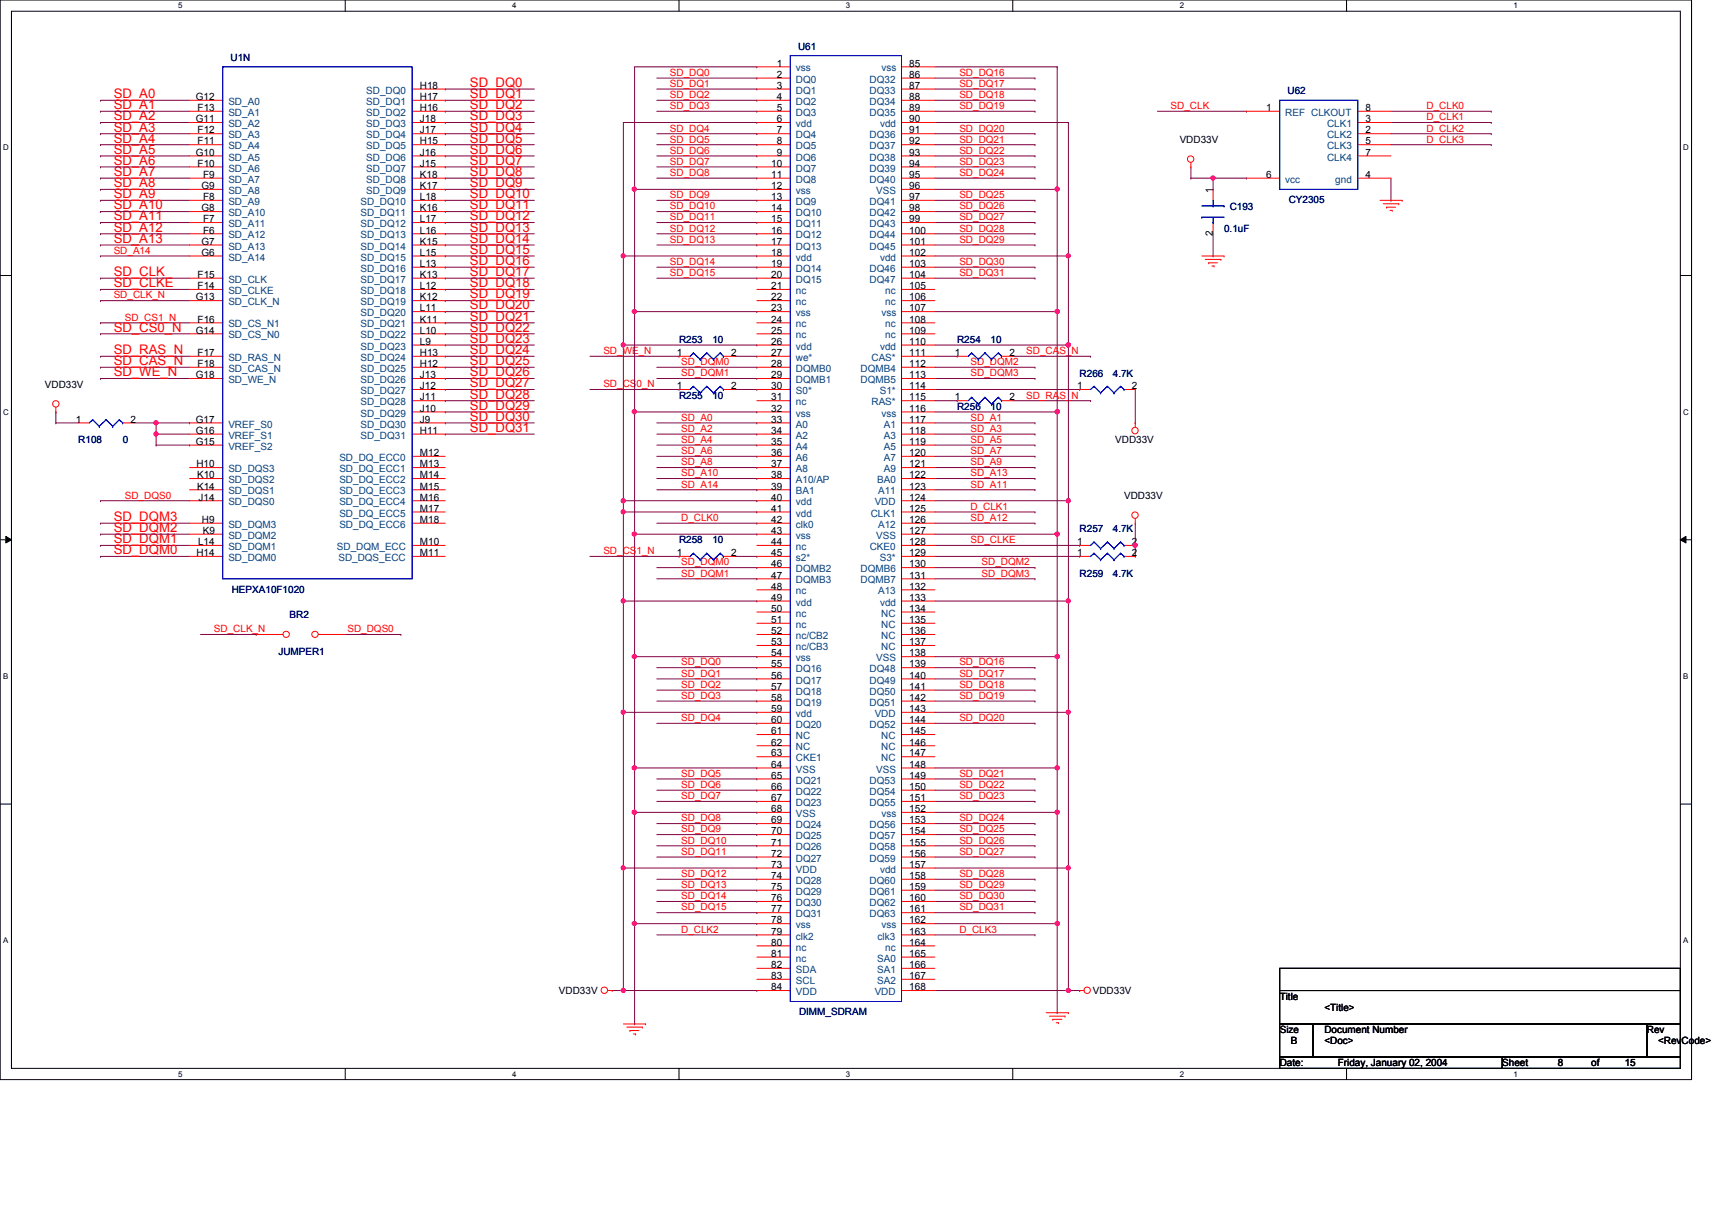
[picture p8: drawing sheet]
<svg xmlns="http://www.w3.org/2000/svg" width="297mm" height="210mm" viewBox="0 0 297 210" stroke-linecap="round" stroke-linejoin="round" font-family="sans-serif">
<defs><g id="words">
<g font-size="2.3" fill="#f00">
<text x="19.7" y="17">SD_A0</text>
<text x="81.5" y="17">SD_DQ1</text>
<text x="81.5" y="15.1">SD_DQ0</text>
<text x="19.7" y="20.9">SD_A2</text>
<text x="19.7" y="22.8">SD_A3</text>
<text x="19.7" y="18.9">SD_A1</text>
<text x="81.5" y="20.9">SD_DQ3</text>
<text x="81.5" y="22.8">SD_DQ4</text>
<text x="81.5" y="18.9">SD_DQ2</text>
<text x="19.7" y="24.7">SD_A4</text>
<text x="19.7" y="26.7">SD_A5</text>
<text x="19.7" y="28.6">SD_A6</text>
<text x="81.5" y="26.7">SD_DQ6</text>
<text x="81.5" y="28.6">SD_DQ7</text>
<text x="81.5" y="24.7">SD_DQ5</text>
<text x="19.7" y="30.5">SD_A7</text>
<text x="19.7" y="32.5">SD_A8</text>
<text x="19.7" y="34.4">SD_A9</text>
<text x="81.5" y="34.4">SD_DQ10</text>
<text x="81.5" y="32.5">SD_DQ9</text>
<text x="81.5" y="30.5">SD_DQ8</text>
<text x="19.7" y="38.2">SD_A11</text>
<text x="19.7" y="40.2">SD_A12</text>
<text x="19.7" y="36.3">SD_A10</text>
<text x="81.5" y="36.3">SD_DQ11</text>
<text x="81.5" y="40.2">SD_DQ13</text>
<text x="81.5" y="38.2">SD_DQ12</text>
<text x="19.7" y="42.1">SD_A13</text>
<text x="19.7" y="47.9">SD_CLK</text>
<text x="81.5" y="46">SD_DQ16</text>
<text x="81.5" y="44">SD_DQ15</text>
<text x="81.5" y="42.1">SD_DQ14</text>
<text x="81.5" y="47.9">SD_DQ17</text>
<text x="19.7" y="49.8">SD_CLKE</text>
<text x="81.5" y="49.8">SD_DQ18</text>
<text x="81.5" y="51.8">SD_DQ19</text>
<text x="81.5" y="53.7">SD_DQ20</text>
<text x="19.7" y="57.5">SD_CS0_N</text>
<text x="81.5" y="57.5">SD_DQ22</text>
<text x="81.5" y="55.6">SD_DQ21</text>
<text x="81.5" y="59.5">SD_DQ23</text>
<text x="19.7" y="61.4">SD_RAS_N</text>
<text x="19.7" y="63.3">SD_CAS_N</text>
<text x="19.7" y="65.3">SD_WE_N</text>
<text x="81.5" y="65.3">SD_DQ26</text>
<text x="81.5" y="63.3">SD_DQ25</text>
<text x="81.5" y="61.4">SD_DQ24</text>
<text x="81.5" y="71.1">SD_DQ29</text>
<text x="81.5" y="67.2">SD_DQ27</text>
<text x="81.5" y="69.1">SD_DQ28</text>
<text x="81.5" y="73">SD_DQ30</text>
<text x="81.5" y="74.9">SD_DQ31</text>
<text x="19.7" y="90.4">SD_DQM3</text>
<text x="19.7" y="94.2">SD_DQM1</text>
<text x="19.7" y="92.3">SD_DQM2</text>
<text x="19.7" y="96.1">SD_DQM0</text>
</g>
<g font-size="1.7" fill="#000080">
<text x="40" y="10.5">U1N</text>
<text x="138.5" y="8.6">U61</text>
<text x="223.4" y="16.3">U62</text>
<text x="223.6" y="35.2">CY2305</text>
<text x="212.4" y="40.2">0.1uF</text>
<text x="213.4" y="36.4">C193</text>
<text x="117.8" y="59.5">R253</text>
<text x="123.6" y="59.5">10</text>
<text x="166.1" y="59.5">R254</text>
<text x="171.9" y="59.5">10</text>
<text x="187.3" y="65.3">R266</text>
<text x="193.1" y="65.3">4.7K</text>
<text x="117.8" y="69.2">R255</text>
<text x="123.6" y="69.2">10</text>
<text x="166.1" y="71.1">R256</text>
<text x="171.9" y="71.1">10</text>
<text x="13.6" y="76.9">R108</text>
<text x="21.3" y="76.9">0</text>
<text x="117.8" y="94.3">R258</text>
<text x="123.6" y="94.3">10</text>
<text x="187.3" y="92.4">R257</text>
<text x="193.1" y="92.4">4.7K</text>
<text x="187.3" y="100.1">R259</text>
<text x="193.1" y="100.1">4.7K</text>
<text x="40.2" y="102.8">HEPXA10F1020</text>
<text x="50.2" y="107.2">BR2</text>
<text x="48.3" y="113.6">JUMPER1</text>
<text x="138.6" y="176.1">DIMM_SDRAM</text>
</g>
<g font-size="1.7">
<text x="134.8" y="11.6">1</text>
<text x="157.8" y="11.6">85</text>
<text x="34" y="17.4">G12</text>
<text x="72.9" y="15.4">H18</text>
<text x="72.9" y="17.4">H17</text>
<text x="134.8" y="13.5">2</text>
<text x="134.8" y="15.4">3</text>
<text x="134.8" y="17.4">4</text>
<text x="157.8" y="13.5">86</text>
<text x="157.8" y="15.4">87</text>
<text x="157.8" y="17.4">88</text>
<text x="34" y="21.2">G11</text>
<text x="34.3" y="19.3">F13</text>
<text x="34.3" y="23.2">F12</text>
<text x="72.9" y="19.3">H16</text>
<text x="72.9" y="21.2">J18</text>
<text x="72.9" y="23.2">J17</text>
<text x="134.8" y="19.3">5</text>
<text x="134.8" y="21.2">6</text>
<text x="134.8" y="23.2">7</text>
<text x="157.8" y="19.3">89</text>
<text x="157.8" y="21.2">90</text>
<text x="157.8" y="23.2">91</text>
<text x="219.7" y="19.3">1</text>
<text x="236.9" y="19.3">8</text>
<text x="236.9" y="21.2">3</text>
<text x="236.9" y="23.2">2</text>
<text x="34" y="27">G10</text>
<text x="34.3" y="25.1">F11</text>
<text x="34.3" y="28.9">F10</text>
<text x="72.9" y="25.1">H15</text>
<text x="72.9" y="27">J16</text>
<text x="72.9" y="28.9">J15</text>
<text x="133.8" y="28.9">10</text>
<text x="134.8" y="25.1">8</text>
<text x="134.8" y="27">9</text>
<text x="157.8" y="25.1">92</text>
<text x="157.8" y="27">93</text>
<text x="157.8" y="28.9">94</text>
<text x="204.7" y="24.8">VDD33V</text>
<text x="236.9" y="25.1">5</text>
<text x="236.9" y="27">7</text>
<text x="35" y="32.8">G9</text>
<text x="35.3" y="30.9">F9</text>
<text x="35.3" y="34.7">F8</text>
<text x="72.9" y="30.9">K18</text>
<text x="72.9" y="32.8">K17</text>
<text x="72.9" y="34.7">L18</text>
<text x="133.8" y="30.9">11</text>
<text x="133.8" y="32.8">12</text>
<text x="133.8" y="34.7">13</text>
<text x="157.8" y="30.9">95</text>
<text x="157.8" y="32.8">96</text>
<text x="157.8" y="34.7">97</text>
<text x="210.4" y="33.4" transform="rotate(-90 210.4 33.4)">1</text>
<text x="219.7" y="30.9">6</text>
<text x="236.9" y="30.9">4</text>
<text x="35" y="36.7">G8</text>
<text x="35.3" y="38.6">F7</text>
<text x="35.3" y="40.5">F6</text>
<text x="72.9" y="36.7">K16</text>
<text x="72.9" y="38.6">L17</text>
<text x="72.9" y="40.5">L16</text>
<text x="133.8" y="36.7">14</text>
<text x="133.8" y="38.6">15</text>
<text x="133.8" y="40.5">16</text>
<text x="157.8" y="36.7">98</text>
<text x="157.8" y="38.6">99</text>
<text x="157.8" y="40.5">100</text>
<text x="210.4" y="40.9" transform="rotate(-90 210.4 40.9)">2</text>
<text x="35" y="42.5">G7</text>
<text x="35" y="44.4">G6</text>
<text x="72.9" y="42.5">K15</text>
<text x="72.9" y="44.4">L15</text>
<text x="72.9" y="46.3">L13</text>
<text x="133.8" y="42.5">17</text>
<text x="133.8" y="44.4">18</text>
<text x="133.8" y="46.3">19</text>
<text x="157.8" y="42.5">101</text>
<text x="157.8" y="44.4">102</text>
<text x="157.8" y="46.3">103</text>
<text x="34" y="52.1">G13</text>
<text x="34.3" y="48.2">F15</text>
<text x="34.3" y="50.2">F14</text>
<text x="72.9" y="48.2">K13</text>
<text x="72.9" y="50.2">L12</text>
<text x="72.9" y="52.1">K12</text>
<text x="133.8" y="48.2">20</text>
<text x="133.8" y="50.2">21</text>
<text x="133.8" y="52.1">22</text>
<text x="157.8" y="48.2">104</text>
<text x="157.8" y="50.2">105</text>
<text x="157.8" y="52.1">106</text>
<text x="34" y="57.9">G14</text>
<text x="34.3" y="56">F16</text>
<text x="72.9" y="54">L11</text>
<text x="72.9" y="56">K11</text>
<text x="72.9" y="57.9">L10</text>
<text x="72.9" y="59.8">L9</text>
<text x="133.8" y="54">23</text>
<text x="133.8" y="56">24</text>
<text x="133.8" y="57.9">25</text>
<text x="133.8" y="59.8">26</text>
<text x="157.8" y="54">107</text>
<text x="157.8" y="56">108</text>
<text x="157.8" y="57.9">109</text>
<text x="157.8" y="59.8">110</text>
<text x="34" y="65.6">G18</text>
<text x="34.3" y="61.8">F17</text>
<text x="34.3" y="63.7">F18</text>
<text x="72.9" y="61.8">H13</text>
<text x="72.9" y="63.7">H12</text>
<text x="72.9" y="65.6">J13</text>
<text x="117.4" y="61.8">1</text>
<text x="126.9" y="61.8">2</text>
<text x="133.8" y="61.8">27</text>
<text x="133.8" y="63.7">28</text>
<text x="133.8" y="65.6">29</text>
<text x="157.8" y="61.8">111</text>
<text x="157.8" y="63.7">112</text>
<text x="157.8" y="65.6">113</text>
<text x="165.7" y="61.8">1</text>
<text x="175.1" y="61.8">2</text>
<text x="7.8" y="67.3">VDD33V</text>
<text x="72.9" y="67.5">J12</text>
<text x="72.9" y="69.5">J11</text>
<text x="72.9" y="71.4">J10</text>
<text x="117.4" y="67.5">1</text>
<text x="126.9" y="67.5">2</text>
<text x="133.8" y="67.5">30</text>
<text x="133.8" y="69.5">31</text>
<text x="133.8" y="71.4">32</text>
<text x="157.8" y="67.5">114</text>
<text x="157.8" y="69.5">115</text>
<text x="157.8" y="71.4">116</text>
<text x="165.7" y="69.5">1</text>
<text x="175.1" y="69.5">2</text>
<text x="186.9" y="67.5">1</text>
<text x="196.4" y="67.5">2</text>
<text x="13.2" y="73.3">1</text>
<text x="22.6" y="73.3">2</text>
<text x="34" y="73.3">G17</text>
<text x="34" y="75.3">G16</text>
<text x="34" y="77.2">G15</text>
<text x="72.9" y="73.3">J9</text>
<text x="72.9" y="75.3">H11</text>
<text x="133.8" y="73.3">33</text>
<text x="133.8" y="75.3">34</text>
<text x="133.8" y="77.2">35</text>
<text x="157.8" y="73.3">117</text>
<text x="157.8" y="75.3">118</text>
<text x="157.8" y="77.2">119</text>
<text x="193.5" y="76.9">VDD33V</text>
<text x="34.1" y="81.1">H10</text>
<text x="34.2" y="83">K10</text>
<text x="72.9" y="79.1">M12</text>
<text x="72.9" y="81.1">M13</text>
<text x="72.9" y="83">M14</text>
<text x="133.8" y="79.1">36</text>
<text x="133.8" y="81.1">37</text>
<text x="133.8" y="83">38</text>
<text x="157.8" y="79.1">120</text>
<text x="157.8" y="81.1">121</text>
<text x="157.8" y="83">122</text>
<text x="34.2" y="84.9">K14</text>
<text x="34.5" y="86.8">J14</text>
<text x="72.9" y="84.9">M15</text>
<text x="72.9" y="86.8">M16</text>
<text x="72.9" y="88.8">M17</text>
<text x="133.8" y="84.9">39</text>
<text x="133.8" y="86.8">40</text>
<text x="133.8" y="88.8">41</text>
<text x="157.8" y="84.9">123</text>
<text x="157.8" y="86.8">124</text>
<text x="157.8" y="88.8">125</text>
<text x="195" y="86.6">VDD33V</text>
<text x="34.4" y="94.6">L14</text>
<text x="35" y="90.7">H9</text>
<text x="35.2" y="92.6">K9</text>
<text x="72.9" y="90.7">M18</text>
<text x="72.9" y="94.6">M10</text>
<text x="133.8" y="90.7">42</text>
<text x="133.8" y="92.6">43</text>
<text x="133.8" y="94.6">44</text>
<text x="157.8" y="90.7">126</text>
<text x="157.8" y="92.6">127</text>
<text x="157.8" y="94.6">128</text>
<text x="186.9" y="94.6">1</text>
<text x="196.4" y="94.6">2</text>
<text x="34.1" y="96.5">H14</text>
<text x="72.9" y="96.5">M11</text>
<text x="117.4" y="96.5">1</text>
<text x="126.9" y="96.5">2</text>
<text x="133.8" y="96.5">45</text>
<text x="133.8" y="98.4">46</text>
<text x="133.8" y="100.4">47</text>
<text x="157.8" y="96.5">129</text>
<text x="157.8" y="98.4">130</text>
<text x="157.8" y="100.4">131</text>
<text x="186.9" y="96.5">1</text>
<text x="196.4" y="96.5">2</text>
<text x="133.8" y="102.3">48</text>
<text x="133.8" y="104.2">49</text>
<text x="133.8" y="106.1">50</text>
<text x="157.8" y="102.3">132</text>
<text x="157.8" y="104.2">133</text>
<text x="157.8" y="106.1">134</text>
<text x="133.8" y="108.1">51</text>
<text x="133.8" y="110">52</text>
<text x="133.8" y="111.9">53</text>
<text x="133.8" y="113.9">54</text>
<text x="157.8" y="108.1">135</text>
<text x="157.8" y="110">136</text>
<text x="157.8" y="111.9">137</text>
<text x="157.8" y="113.9">138</text>
<text x="133.8" y="115.8">55</text>
<text x="133.8" y="117.7">56</text>
<text x="133.8" y="119.7">57</text>
<text x="157.8" y="115.8">139</text>
<text x="157.8" y="117.7">140</text>
<text x="157.8" y="119.7">141</text>
<text x="133.8" y="121.6">58</text>
<text x="133.8" y="123.5">59</text>
<text x="133.8" y="125.4">60</text>
<text x="157.8" y="121.6">142</text>
<text x="157.8" y="123.5">143</text>
<text x="157.8" y="125.4">144</text>
<text x="133.8" y="127.4">61</text>
<text x="133.8" y="129.3">62</text>
<text x="133.8" y="131.2">63</text>
<text x="157.8" y="127.4">145</text>
<text x="157.8" y="129.3">146</text>
<text x="157.8" y="131.2">147</text>
<text x="133.8" y="133.2">64</text>
<text x="133.8" y="135.1">65</text>
<text x="133.8" y="137">66</text>
<text x="157.8" y="133.2">148</text>
<text x="157.8" y="135.1">149</text>
<text x="157.8" y="137">150</text>
<text x="133.8" y="139">67</text>
<text x="133.8" y="140.9">68</text>
<text x="133.8" y="142.8">69</text>
<text x="157.8" y="139">151</text>
<text x="157.8" y="140.9">152</text>
<text x="157.8" y="142.8">153</text>
<text x="133.8" y="144.7">70</text>
<text x="133.8" y="146.7">71</text>
<text x="133.8" y="148.6">72</text>
<text x="157.8" y="144.7">154</text>
<text x="157.8" y="146.7">155</text>
<text x="157.8" y="148.6">156</text>
<text x="133.8" y="150.5">73</text>
<text x="133.8" y="152.5">74</text>
<text x="133.8" y="154.4">75</text>
<text x="157.8" y="150.5">157</text>
<text x="157.8" y="152.5">158</text>
<text x="157.8" y="154.4">159</text>
<text x="133.8" y="156.3">76</text>
<text x="133.8" y="158.3">77</text>
<text x="133.8" y="160.2">78</text>
<text x="157.8" y="156.3">160</text>
<text x="157.8" y="158.3">161</text>
<text x="157.8" y="160.2">162</text>
<text x="133.8" y="162.1">79</text>
<text x="133.8" y="164">80</text>
<text x="133.8" y="166">81</text>
<text x="133.8" y="167.9">82</text>
<text x="157.8" y="162.1">163</text>
<text x="157.8" y="164">164</text>
<text x="157.8" y="166">165</text>
<text x="157.8" y="167.9">166</text>
<text x="97" y="172.5">VDD33V</text>
<text x="133.8" y="169.8">83</text>
<text x="133.8" y="171.8">84</text>
<text x="157.8" y="169.8">167</text>
<text x="157.8" y="171.8">168</text>
<text x="189.6" y="172.5">VDD33V</text>
<text x="222" y="173.4">Title</text>
<text x="222" y="179.2">Size</text>
<text x="229.8" y="179.2">Document Number</text>
<text x="229.8" y="175.3">&lt;Title&gt;</text>
<text x="285.7" y="179.2">Rev</text>
<text x="222" y="185">Date:</text>
<text x="224" y="181.1">B</text>
<text x="229.8" y="181.1">&lt;Doc&gt;</text>
<text x="232.1" y="185">Friday, January 02, 2004</text>
<text x="260.6" y="185">Sheet</text>
<text x="270.3" y="185">8</text>
<text x="276.1" y="185">of</text>
<text x="281.9" y="185">15</text>
<text x="287.7" y="181.1">&lt;RevCode&gt;</text>
</g>
<g font-size="1.7" fill="#004080">
<text x="63.5" y="16.3">SD_DQ0</text>
<text x="138.1" y="12.4">vss</text>
<text x="138.1" y="14.4">DQ0</text>
<text x="138.1" y="16.3">DQ1</text>
<text x="150.9" y="14.4">DQ32</text>
<text x="150.9" y="16.3">DQ33</text>
<text x="152.9" y="12.4">vss</text>
<text x="39.6" y="18.2">SD_A0</text>
<text x="39.6" y="20.1">SD_A1</text>
<text x="39.6" y="22.1">SD_A2</text>
<text x="63.5" y="18.2">SD_DQ1</text>
<text x="63.5" y="20.1">SD_DQ2</text>
<text x="63.5" y="22.1">SD_DQ3</text>
<text x="138.1" y="18.2">DQ2</text>
<text x="138.1" y="20.1">DQ3</text>
<text x="138.1" y="22.1">vdd</text>
<text x="150.9" y="18.2">DQ34</text>
<text x="150.9" y="20.1">DQ35</text>
<text x="152.7" y="22.1">vdd</text>
<text x="223" y="20.1">REF CLKOUT</text>
<text x="230.2" y="22.1">CLK1</text>
<text x="39.6" y="24">SD_A3</text>
<text x="39.6" y="25.9">SD_A4</text>
<text x="39.6" y="27.9">SD_A5</text>
<text x="39.6" y="29.8">SD_A6</text>
<text x="63.5" y="24">SD_DQ4</text>
<text x="63.5" y="25.9">SD_DQ5</text>
<text x="63.5" y="27.9">SD_DQ6</text>
<text x="63.5" y="29.8">SD_DQ7</text>
<text x="138.1" y="24">DQ4</text>
<text x="138.1" y="25.9">DQ5</text>
<text x="138.1" y="27.9">DQ6</text>
<text x="138.1" y="29.8">DQ7</text>
<text x="150.9" y="24">DQ36</text>
<text x="150.9" y="25.9">DQ37</text>
<text x="150.9" y="27.9">DQ38</text>
<text x="150.9" y="29.8">DQ39</text>
<text x="230.2" y="24">CLK2</text>
<text x="230.2" y="25.9">CLK3</text>
<text x="230.2" y="27.9">CLK4</text>
<text x="39.6" y="31.7">SD_A7</text>
<text x="39.6" y="33.7">SD_A8</text>
<text x="39.6" y="35.6">SD_A9</text>
<text x="62.6" y="35.6">SD_DQ10</text>
<text x="63.5" y="31.7">SD_DQ8</text>
<text x="63.5" y="33.7">SD_DQ9</text>
<text x="138.1" y="31.7">DQ8</text>
<text x="138.1" y="33.7">vss</text>
<text x="138.1" y="35.6">DQ9</text>
<text x="150.9" y="31.7">DQ40</text>
<text x="150.9" y="35.6">DQ41</text>
<text x="152" y="33.7">VSS</text>
<text x="223" y="31.7">vcc</text>
<text x="231.7" y="31.7">gnd</text>
<text x="39.6" y="37.5">SD_A10</text>
<text x="39.6" y="39.4">SD_A11</text>
<text x="39.6" y="41.4">SD_A12</text>
<text x="62.6" y="37.5">SD_DQ11</text>
<text x="62.6" y="39.4">SD_DQ12</text>
<text x="62.6" y="41.4">SD_DQ13</text>
<text x="138.1" y="37.5">DQ10</text>
<text x="138.1" y="39.4">DQ11</text>
<text x="138.1" y="41.4">DQ12</text>
<text x="150.9" y="37.5">DQ42</text>
<text x="150.9" y="39.4">DQ43</text>
<text x="150.9" y="41.4">DQ44</text>
<text x="39.6" y="43.3">SD_A13</text>
<text x="39.6" y="45.2">SD_A14</text>
<text x="62.6" y="43.3">SD_DQ14</text>
<text x="62.6" y="45.2">SD_DQ15</text>
<text x="62.6" y="47.2">SD_DQ16</text>
<text x="138.1" y="43.3">DQ13</text>
<text x="138.1" y="45.2">vdd</text>
<text x="138.1" y="47.2">DQ14</text>
<text x="150.9" y="43.3">DQ45</text>
<text x="150.9" y="47.2">DQ46</text>
<text x="152.7" y="45.2">vdd</text>
<text x="39.6" y="49.1">SD_CLK</text>
<text x="39.6" y="51">SD_CLKE</text>
<text x="39.6" y="53">SD_CLK_N</text>
<text x="62.6" y="49.1">SD_DQ17</text>
<text x="62.6" y="51">SD_DQ18</text>
<text x="62.6" y="53">SD_DQ19</text>
<text x="138.1" y="49.1">DQ15</text>
<text x="138.1" y="51">nc</text>
<text x="138.1" y="53">nc</text>
<text x="150.9" y="49.1">DQ47</text>
<text x="153.6" y="51">nc</text>
<text x="153.6" y="53">nc</text>
<text x="39.6" y="56.8">SD_CS_N1</text>
<text x="39.6" y="58.7">SD_CS_N0</text>
<text x="62.6" y="54.9">SD_DQ20</text>
<text x="62.6" y="56.8">SD_DQ21</text>
<text x="62.6" y="58.7">SD_DQ22</text>
<text x="138.1" y="54.9">vss</text>
<text x="138.1" y="56.8">nc</text>
<text x="138.1" y="58.7">nc</text>
<text x="152.9" y="54.9">vss</text>
<text x="153.6" y="56.8">nc</text>
<text x="153.6" y="58.7">nc</text>
<text x="39.6" y="62.6">SD_RAS_N</text>
<text x="39.6" y="64.5">SD_CAS_N</text>
<text x="62.6" y="60.7">SD_DQ23</text>
<text x="62.6" y="62.6">SD_DQ24</text>
<text x="62.6" y="64.5">SD_DQ25</text>
<text x="138.1" y="60.7">vdd</text>
<text x="138.1" y="62.6">we*</text>
<text x="138.1" y="64.5">DQMB0</text>
<text x="149.3" y="64.5">DQMB4</text>
<text x="151.2" y="62.6">CAS*</text>
<text x="152.7" y="60.7">vdd</text>
<text x="39.6" y="66.5">SD_WE_N</text>
<text x="62.6" y="66.5">SD_DQ26</text>
<text x="62.6" y="68.4">SD_DQ27</text>
<text x="62.6" y="70.3">SD_DQ28</text>
<text x="138.1" y="66.5">DQMB1</text>
<text x="138.1" y="68.4">S0*</text>
<text x="138.1" y="70.3">nc</text>
<text x="149.3" y="66.5">DQMB5</text>
<text x="151.2" y="70.3">RAS*</text>
<text x="152.6" y="68.4">S1*</text>
<text x="39.6" y="74.2">VREF_S0</text>
<text x="39.6" y="76.1">VREF_S1</text>
<text x="62.6" y="72.3">SD_DQ29</text>
<text x="62.6" y="74.2">SD_DQ30</text>
<text x="62.6" y="76.1">SD_DQ31</text>
<text x="138.1" y="72.3">vss</text>
<text x="138.1" y="74.2">A0</text>
<text x="138.1" y="76.1">A2</text>
<text x="152.9" y="72.3">vss</text>
<text x="153.3" y="74.2">A1</text>
<text x="153.3" y="76.1">A3</text>
<text x="39.6" y="83.8">SD_DQS2</text>
<text x="39.6" y="81.9">SD_DQS3</text>
<text x="39.6" y="78">VREF_S2</text>
<text x="58.9" y="80">SD_DQ_ECC0</text>
<text x="58.9" y="81.9">SD_DQ_ECC1</text>
<text x="58.9" y="83.8">SD_DQ_ECC2</text>
<text x="138.1" y="78">A4</text>
<text x="138.1" y="80">A6</text>
<text x="138.1" y="81.9">A8</text>
<text x="138.1" y="83.8">A10/AP</text>
<text x="152.2" y="83.8">BA0</text>
<text x="153.3" y="78">A5</text>
<text x="153.3" y="80">A7</text>
<text x="153.3" y="81.9">A9</text>
<text x="39.6" y="87.7">SD_DQS0</text>
<text x="39.6" y="85.8">SD_DQS1</text>
<text x="58.9" y="85.8">SD_DQ_ECC3</text>
<text x="58.9" y="87.7">SD_DQ_ECC4</text>
<text x="58.9" y="89.6">SD_DQ_ECC5</text>
<text x="138.1" y="85.8">BA1</text>
<text x="138.1" y="87.7">vdd</text>
<text x="138.1" y="89.6">vdd</text>
<text x="151.1" y="89.6">CLK1</text>
<text x="151.8" y="87.7">VDD</text>
<text x="152.4" y="85.8">A11</text>
<text x="39.6" y="95.4">SD_DQM1</text>
<text x="39.6" y="93.5">SD_DQM2</text>
<text x="39.6" y="91.6">SD_DQM3</text>
<text x="58.5" y="95.4">SD_DQM_ECC</text>
<text x="58.9" y="91.6">SD_DQ_ECC6</text>
<text x="138.1" y="91.6">clk0</text>
<text x="138.1" y="93.5">vss</text>
<text x="138.1" y="95.4">nc</text>
<text x="150.9" y="95.4">CKE0</text>
<text x="152" y="93.5">VSS</text>
<text x="152.4" y="91.6">A12</text>
<text x="39.6" y="97.3">SD_DQM0</text>
<text x="58.7" y="97.3">SD_DQS_ECC</text>
<text x="138.1" y="97.3">s2*</text>
<text x="138.1" y="99.3">DQMB2</text>
<text x="138.1" y="101.2">DQMB3</text>
<text x="149.3" y="99.3">DQMB6</text>
<text x="149.3" y="101.2">DQMB7</text>
<text x="152.6" y="97.3">S3*</text>
<text x="138.1" y="103.1">nc</text>
<text x="138.1" y="105.1">vdd</text>
<text x="138.1" y="107">nc</text>
<text x="152.4" y="103.1">A13</text>
<text x="152.7" y="105.1">vdd</text>
<text x="152.9" y="107">NC</text>
<text x="138.1" y="108.9">nc</text>
<text x="138.1" y="110.9">nc/CB2</text>
<text x="138.1" y="112.8">nc/CB3</text>
<text x="152.9" y="108.9">NC</text>
<text x="152.9" y="110.9">NC</text>
<text x="152.9" y="112.8">NC</text>
<text x="138.1" y="114.7">vss</text>
<text x="138.1" y="116.6">DQ16</text>
<text x="138.1" y="118.6">DQ17</text>
<text x="150.9" y="116.6">DQ48</text>
<text x="150.9" y="118.6">DQ49</text>
<text x="152" y="114.7">VSS</text>
<text x="138.1" y="120.5">DQ18</text>
<text x="138.1" y="122.4">DQ19</text>
<text x="138.1" y="124.4">vdd</text>
<text x="150.9" y="120.5">DQ50</text>
<text x="150.9" y="122.4">DQ51</text>
<text x="151.8" y="124.4">VDD</text>
<text x="138.1" y="126.3">DQ20</text>
<text x="138.1" y="128.2">NC</text>
<text x="138.1" y="130.2">NC</text>
<text x="150.9" y="126.3">DQ52</text>
<text x="152.9" y="128.2">NC</text>
<text x="152.9" y="130.2">NC</text>
<text x="138.1" y="132.1">CKE1</text>
<text x="138.1" y="134">VSS</text>
<text x="138.1" y="135.9">DQ21</text>
<text x="138.1" y="137.9">DQ22</text>
<text x="150.9" y="135.9">DQ53</text>
<text x="150.9" y="137.9">DQ54</text>
<text x="152" y="134">VSS</text>
<text x="152.9" y="132.1">NC</text>
<text x="138.1" y="139.8">DQ23</text>
<text x="138.1" y="141.7">VSS</text>
<text x="138.1" y="143.7">DQ24</text>
<text x="150.9" y="139.8">DQ55</text>
<text x="150.9" y="143.7">DQ56</text>
<text x="152.9" y="141.7">vss</text>
<text x="138.1" y="145.6">DQ25</text>
<text x="138.1" y="147.5">DQ26</text>
<text x="138.1" y="149.5">DQ27</text>
<text x="150.9" y="145.6">DQ57</text>
<text x="150.9" y="147.5">DQ58</text>
<text x="150.9" y="149.5">DQ59</text>
<text x="138.1" y="151.4">VDD</text>
<text x="138.1" y="153.3">DQ28</text>
<text x="138.1" y="155.2">DQ29</text>
<text x="150.9" y="153.3">DQ60</text>
<text x="150.9" y="155.2">DQ61</text>
<text x="152.7" y="151.4">vdd</text>
<text x="138.1" y="157.2">DQ30</text>
<text x="138.1" y="159.1">DQ31</text>
<text x="138.1" y="161">vss</text>
<text x="150.9" y="157.2">DQ62</text>
<text x="150.9" y="159.1">DQ63</text>
<text x="152.9" y="161">vss</text>
<text x="138.1" y="163">clk2</text>
<text x="138.1" y="164.9">nc</text>
<text x="138.1" y="166.8">nc</text>
<text x="152.2" y="166.8">SA0</text>
<text x="152.3" y="163">clk3</text>
<text x="153.6" y="164.9">nc</text>
<text x="138.1" y="168.8">SDA</text>
<text x="138.1" y="170.7">SCL</text>
<text x="138.1" y="172.6">VDD</text>
<text x="151.8" y="172.6">VDD</text>
<text x="152.2" y="168.8">SA1</text>
<text x="152.2" y="170.7">SA2</text>
</g>
<g font-size="1.7" fill="#f00">
<text x="116.2" y="17">SD_DQ2</text>
<text x="116.2" y="15.1">SD_DQ1</text>
<text x="116.2" y="13.2">SD_DQ0</text>
<text x="166.5" y="17">SD_DQ18</text>
<text x="166.5" y="15.1">SD_DQ17</text>
<text x="166.5" y="13.2">SD_DQ16</text>
<text x="116.2" y="22.8">SD_DQ4</text>
<text x="116.2" y="18.9">SD_DQ3</text>
<text x="166.5" y="18.9">SD_DQ19</text>
<text x="166.5" y="22.8">SD_DQ20</text>
<text x="203.1" y="18.9">SD_CLK</text>
<text x="247.5" y="18.9">D_CLK0</text>
<text x="247.5" y="20.9">D_CLK1</text>
<text x="247.5" y="22.8">D_CLK2</text>
<text x="116.2" y="26.7">SD_DQ6</text>
<text x="116.2" y="28.6">SD_DQ7</text>
<text x="116.2" y="24.7">SD_DQ5</text>
<text x="166.5" y="24.7">SD_DQ21</text>
<text x="166.5" y="28.6">SD_DQ23</text>
<text x="166.5" y="26.7">SD_DQ22</text>
<text x="247.5" y="24.7">D_CLK3</text>
<text x="116.2" y="30.5">SD_DQ8</text>
<text x="116.2" y="34.4">SD_DQ9</text>
<text x="166.5" y="30.5">SD_DQ24</text>
<text x="166.5" y="34.4">SD_DQ25</text>
<text x="116.2" y="36.3">SD_DQ10</text>
<text x="116.2" y="40.2">SD_DQ12</text>
<text x="116.2" y="38.2">SD_DQ11</text>
<text x="166.5" y="38.2">SD_DQ27</text>
<text x="166.5" y="40.2">SD_DQ28</text>
<text x="166.5" y="36.3">SD_DQ26</text>
<text x="19.7" y="44">SD_A14</text>
<text x="116.2" y="46">SD_DQ14</text>
<text x="116.2" y="42.1">SD_DQ13</text>
<text x="116.2" y="47.9">SD_DQ15</text>
<text x="166.5" y="46">SD_DQ30</text>
<text x="166.5" y="47.9">SD_DQ31</text>
<text x="166.5" y="42.1">SD_DQ29</text>
<text x="19.7" y="51.8">SD_CLK_N</text>
<text x="21.7" y="55.6">SD_CS1_N</text>
<text x="104.7" y="61.4">SD_WE_N</text>
<text x="118.2" y="65.3">SD_DQM1</text>
<text x="118.2" y="63.3">SD_DQM0</text>
<text x="168.4" y="63.3">SD_DQM2</text>
<text x="168.4" y="65.3">SD_DQM3</text>
<text x="178" y="61.4">SD_CAS_N</text>
<text x="104.7" y="67.2">SD_CS0_N</text>
<text x="178" y="69.1">SD_RAS_N</text>
<text x="118.2" y="74.9">SD_A2</text>
<text x="118.2" y="73">SD_A0</text>
<text x="118.2" y="76.8">SD_A4</text>
<text x="168.4" y="73">SD_A1</text>
<text x="168.4" y="74.9">SD_A3</text>
<text x="168.4" y="76.8">SD_A5</text>
<text x="118.2" y="82.6">SD_A10</text>
<text x="118.2" y="80.7">SD_A8</text>
<text x="118.2" y="78.8">SD_A6</text>
<text x="168.4" y="78.8">SD_A7</text>
<text x="168.4" y="82.6">SD_A13</text>
<text x="168.4" y="80.7">SD_A9</text>
<text x="21.7" y="86.5">SD_DQS0</text>
<text x="118.2" y="84.6">SD_A14</text>
<text x="168.4" y="88.4">D_CLK1</text>
<text x="168.4" y="84.6">SD_A11</text>
<text x="118.2" y="90.4">D_CLK0</text>
<text x="168.4" y="90.4">SD_A12</text>
<text x="168.4" y="94.2">SD_CLKE</text>
<text x="104.7" y="96.1">SD_CS1_N</text>
<text x="118.2" y="98.1">SD_DQM0</text>
<text x="118.2" y="100">SD_DQM1</text>
<text x="170.3" y="98.1">SD_DQM2</text>
<text x="170.3" y="100">SD_DQM3</text>
<text x="37.1" y="109.7">SD_CLK_N</text>
<text x="60.3" y="109.7">SD_DQS0</text>
<text x="118.2" y="117.4">SD_DQ1</text>
<text x="118.2" y="119.3">SD_DQ2</text>
<text x="118.2" y="115.4">SD_DQ0</text>
<text x="166.5" y="119.3">SD_DQ18</text>
<text x="166.5" y="115.4">SD_DQ16</text>
<text x="166.5" y="117.4">SD_DQ17</text>
<text x="118.2" y="125.1">SD_DQ4</text>
<text x="118.2" y="121.2">SD_DQ3</text>
<text x="166.5" y="125.1">SD_DQ20</text>
<text x="166.5" y="121.2">SD_DQ19</text>
<text x="118.2" y="136.7">SD_DQ6</text>
<text x="118.2" y="134.7">SD_DQ5</text>
<text x="166.5" y="134.7">SD_DQ21</text>
<text x="166.5" y="136.7">SD_DQ22</text>
<text x="118.2" y="142.5">SD_DQ8</text>
<text x="118.2" y="138.6">SD_DQ7</text>
<text x="166.5" y="142.5">SD_DQ24</text>
<text x="166.5" y="138.6">SD_DQ23</text>
<text x="118.2" y="144.4">SD_DQ9</text>
<text x="118.2" y="148.3">SD_DQ11</text>
<text x="118.2" y="146.3">SD_DQ10</text>
<text x="166.5" y="144.4">SD_DQ25</text>
<text x="166.5" y="148.3">SD_DQ27</text>
<text x="166.5" y="146.3">SD_DQ26</text>
<text x="118.2" y="156">SD_DQ14</text>
<text x="118.2" y="152.1">SD_DQ12</text>
<text x="118.2" y="154.1">SD_DQ13</text>
<text x="166.5" y="152.1">SD_DQ28</text>
<text x="166.5" y="156">SD_DQ30</text>
<text x="166.5" y="154.1">SD_DQ29</text>
<text x="118.2" y="161.8">D_CLK2</text>
<text x="118.2" y="157.9">SD_DQ15</text>
<text x="166.5" y="157.9">SD_DQ31</text>
<text x="166.5" y="161.8">D_CLK3</text>
</g>
<g font-size="1.4">
<text x="30.9" y="1.4">5</text>
<text x="88.9" y="1.4">4</text>
<text x="146.8" y="1.4">3</text>
<text x="204.7" y="1.4">2</text>
<text x="262.6" y="1.4">1</text>
<text x=".5" y="26.1">D</text>
<text x="292.1" y="26.1">D</text>
<text x=".5" y="71.9">C</text>
<text x="292.1" y="71.9">C</text>
<text x=".5" y="117.8">B</text>
<text x="292.1" y="117.8">B</text>
<text x=".5" y="163.6">A</text>
<text x="292.1" y="163.6">A</text>
<text x="30.9" y="186.8">5</text>
<text x="88.9" y="186.8">4</text>
<text x="146.8" y="186.8">3</text>
<text x="204.7" y="186.8">2</text>
<text x="262.6" y="186.8">1</text>
</g>
</g></defs>
<path d="M0 0h293.5v187.3h-293.5zM2 1.9h289.5v183.4h-289.5z" fill="none" stroke="#000" stroke-width=".17"/>
<g fill="#fff">
<path d="M30.9 .2h.8v1.5h-.8z"/>
<path d="M30.9 185.5h.8v1.6h-.8z"/>
</g>
<path d="M59.9 0v1.9M59.9 185.3v2" fill="none" stroke="#000" stroke-width=".17"/>
<g fill="#fff">
<path d="M88.9 .2h.7v1.5h-.7z"/>
<path d="M88.9 185.5h.7v1.6h-.7z"/>
</g>
<path d="M117.8 0v1.9M117.8 185.3v2" fill="none" stroke="#000" stroke-width=".17"/>
<g fill="#fff">
<path d="M146.8 .2h.7v1.5h-.7z"/>
<path d="M146.8 185.5h.7v1.6h-.7z"/>
</g>
<path d="M175.7 0v1.9M175.7 185.3v2" fill="none" stroke="#000" stroke-width=".17"/>
<g fill="#fff">
<path d="M204.7 .2h.7v1.5h-.7z"/>
<path d="M204.7 185.5h.7v1.6h-.7z"/>
</g>
<path d="M233.6 0v1.9M233.6 185.3v2" fill="none" stroke="#000" stroke-width=".17"/>
<g fill="#fff">
<path d="M262.6 .2h.8v1.5h-.8z"/>
<path d="M262.6 185.5h.8v1.6h-.8z"/>
<path d="M.5 24.8h1v1.6h-1z"/>
<path d="M292.1 24.8h.9v1.6h-.9z"/>
<path d="M.5 70.7h1v1.5h-1z"/>
<path d="M292.1 70.7h.9v1.5h-.9z"/>
</g>
<path d="M0 47.8h2M291.5 47.8h2" fill="none" stroke="#000" stroke-width=".17"/>
<g fill="#fff">
<path d="M.5 116.5h.9v1.6h-.9z"/>
<path d="M292.1 116.5h.8v1.6h-.8z"/>
</g>
<path d="M0 93.6h2M1 93l1 .6-1 .6zM291.5 93.6l1-.6v1.2zM291.5 93.6h2" fill="none" stroke="#000" stroke-width=".17"/>
<path d="M1 93l1 .6-1 .6zM291.5 93.6l1-.6v1.2z" fill="#000"/>
<g fill="#fff">
<path d="M.5 162.4h.9v1.5h-.9z"/>
<path d="M292.1 162.4h.8v1.5h-.8z"/>
</g>
<path d="M0 139.5h2M291.5 139.5h2" fill="none" stroke="#000" stroke-width=".17"/>
<g fill="none" stroke="#800040" stroke-width=".17">
<path d="M17.4 17.4h.1M17.4 17.4h15.5M200.8 19.3h15.5M216.3 19.3h.1M241.3 19.3h17.4M258.7 19.3h.1M17.4 38.6h.1M17.4 30.9h.1M17.4 25.1h.1M17.4 25.1h15.5M17.4 30.9h15.5M17.4 38.6h15.5"/>
<path d="M77.3 34.8h.1M77.3 32.8h.1M77.3 27.1h.1M77.3 36.7h.1M77.3 34.8h15.4M77.3 32.8h15.4M77.3 27.1h15.4M77.3 36.7h15.4M206.6 30.9h.1M206.6 29v1.9M210.5 30.9h5.8M216.3 30.9h.1"/>
<path d="M241.3 34.8h.1M241.3 25.1h17.4M241.3 21.3h17.4M241.3 30.9v3.9M241.3 23.2h17.4M258.7 25.1h.1M258.7 21.3h.1M258.7 23.2h.1M17.4 44.4h.1M17.4 42.5h.1M17.4 44.4h15.5M17.4 42.5h15.5"/>
<path d="M77.3 50.2h.1M77.3 57.9h.1M77.3 52.2h.1M77.3 56h.1M77.3 46.4h.1M77.3 54.1h.1M77.3 40.6h.1M77.3 50.2h15.4M77.3 57.9h15.4M77.3 52.2h15.4M77.3 56h15.4M77.3 46.4h15.4"/>
<path d="M77.3 54.1h15.4M77.3 40.6h15.4M17.4 61.8h.1M17.4 61.8h15.5M23.2 73.4h3.9M27.1 75.3h.1M27.1 77.2h.1M27.1 73.4h.1M27.1 75.3h5.8M27.1 75.3v1.9M77.3 65.7h.1M77.3 63.7h.1"/>
<path d="M77.3 71.5h.1M77.3 73.4h.1M77.3 67.6h.1M77.3 65.7h15.4M77.3 63.7h15.4M77.3 71.5h15.4M77.3 73.4h15.4M77.3 67.6h15.4M17.4 86.9h.1M17.4 90.8h.1M17.4 86.9h15.5M17.4 90.8h15.5"/>
</g>
<circle cx="27.1" cy="73.3" r=".37" fill="#f0f"/>
<circle cx="27.1" cy="73.3" r=".37" fill="none" stroke="#f0f" stroke-width=".17"/>
<g fill="none" stroke="#800040" stroke-width=".17">
<path d="M17.4 32.8h.1M17.4 21.3h.1M17.4 27.1h.1M17.4 34.8h.1M17.4 32.8h15.5M17.4 21.3h15.5M17.4 27.1h15.5M17.4 34.8h15.5M77.3 21.3h.1M77.3 38.6h.1M77.3 29h.1M77.3 25.1h.1"/>
<path d="M77.3 21.3h15.4M77.3 38.6h15.4M77.3 29h15.4M77.3 25.1h15.4M17.4 56h.1M17.4 40.6h.1M17.4 48.3h.1M17.4 56h15.5M17.4 40.6h15.5M17.4 48.3h15.5M17.4 63.7h.1M17.4 65.7h.1"/>
<path d="M17.4 63.7h15.5M17.4 65.7h15.5M27.1 75.3h.1M27.1 77.2h5.8M27.1 73.4v1.9M32.9 77.2h.1M77.3 61.8h.1M77.3 69.5h.1M77.3 75.3h.1M77.3 61.8h15.4M77.3 69.5h15.4M77.3 75.3h15.4"/>
<path d="M17.4 94.6h.1M17.4 92.7h.1M17.4 94.6h15.5M17.4 92.7h15.5"/>
</g>
<circle cx="27.1" cy="75.3" r=".37" fill="#f0f"/>
<circle cx="27.1" cy="75.3" r=".37" fill="none" stroke="#f0f" stroke-width=".17"/>
<g fill="none" stroke="#800040" stroke-width=".17">
<path d="M17.4 19.3h.1M17.4 19.3h15.5M77.3 17.4h.1M77.3 19.3h.1M77.3 15.5h.1M77.3 17.4h15.4M77.3 19.3h15.4M77.3 15.5h15.4M114 17.4h17.3M131.3 17.4h.1M17.4 29h.1M17.4 36.7h.1"/>
<path d="M17.4 23.2h.1M17.4 29h15.5M17.4 23.2h15.5M17.4 36.7h15.5M77.3 30.9h.1M77.3 23.2h.1M77.3 30.9h15.4M77.3 23.2h15.4M114 23.2h17.3M114 36.7h17.3M114 27.1h17.3M131.3 27.1h.1"/>
<path d="M131.3 23.2h.1M131.3 36.7h.1M17.4 50.2h.1M17.4 52.2h.1M17.4 57.9h.1M17.4 50.2h15.5M17.4 52.2h15.5M17.4 57.9h15.5M77.3 44.4h.1M77.3 42.5h.1M77.3 59.9h.1M77.3 48.3h.1"/>
<path d="M77.3 44.4h15.4M77.3 42.5h15.4M77.3 59.9h15.4M77.3 48.3h15.4M110.1 54.1h21.2M114 42.5h17.3M114 46.4h17.3M131.3 46.4h.1M131.3 42.5h.1M131.3 54.1h.1M162.2 48.3h17.4M162.2 46.4h17.4"/>
<path d="M179.6 46.4h.1M179.6 48.3h.1M183.4 54.1v17.4M9.7 73.4h.1M9.7 73.4h3.9M27.1 73.4h5.8M32.9 73.4h.1M102.4 67.6h15.4M114 75.3h17.3M117.8 67.6h.1M131.3 75.3h.1M162.2 69.5h3.9"/>
<path d="M166.1 69.5h.1M183.4 71.5h.1M17.4 96.5h.1M17.4 96.5h15.5M110.1 92.7h21.2M114 85h17.3M131.3 92.7h.1M131.3 85h.1M162.2 86.9h23.2M185.4 86.9h.1M114 125.5h17.3M131.3 125.5h.1"/>
<path d="M162.2 125.5h17.4M179.6 125.5h.1M162.2 144.8h17.4M162.2 152.5h17.4M179.6 144.8h.1M179.6 152.5h.1"/>
</g>
<circle cx="183.4" cy="71.4" r=".38" fill="#f0f"/>
<circle cx="183.4" cy="71.4" r=".38" fill="none" stroke="#f0f" stroke-width=".17"/>
<path d="M162.2 42.5h17.4M179.6 42.5h.1M162.2 79.2h17.4M179.6 79.2h.1M162.2 98.5h17.4M179.6 98.5h.1M185.4 104.3v19.3M185.4 123.6h.1" fill="none" stroke="#800040" stroke-width=".17"/>
<circle cx="185.3" cy="123.5" r=".37" fill="#f0f"/>
<circle cx="185.3" cy="123.5" r=".37" fill="none" stroke="#f0f" stroke-width=".17"/>
<path d="M183.4 92.7v21.2M183.4 113.9h.1" fill="none" stroke="#800040" stroke-width=".17"/>
<circle cx="183.4" cy="113.9" r=".37" fill="#f0f"/>
<circle cx="183.4" cy="113.9" r=".37" fill="none" stroke="#f0f" stroke-width=".17"/>
<g fill="none" stroke="#800040" stroke-width=".17">
<path d="M114 19.3h17.3M131.3 19.3h.1M127.5 67.6h3.8M131.3 67.6h.1M162.2 63.7h17.4M179.6 63.7h.1M162.2 96.5h25.1M162.2 83h17.4M179.6 83h.1M187.3 96.5h.1M183.4 113.9v19.3M114 121.6h17.3"/>
<path d="M131.3 121.6h.1M183.4 133.2h.1M114 156.4h17.3M131.3 156.4h.1M110.1 160.2h21.2M131.3 160.2h.1"/>
</g>
<circle cx="183.4" cy="133.2" r=".37" fill="#f0f"/>
<circle cx="183.4" cy="133.2" r=".37" fill="none" stroke="#f0f" stroke-width=".17"/>
<path d="M162.2 38.6h17.4M179.6 38.6h.1M185.4 21.3v23.1M185.4 44.4h.1M162.2 92.7h21.2M183.4 92.7h.1" fill="none" stroke="#800040" stroke-width=".17"/>
<circle cx="185.3" cy="44.4" r=".37" fill="#f0f"/>
<circle cx="185.3" cy="44.4" r=".37" fill="none" stroke="#f0f" stroke-width=".17"/>
<path d="M183.4 11.6v21.2M108.2 21.3h23.1M131.3 21.3h.1M183.4 32.8h.1M162.2 40.6h17.4M179.6 40.6h.1" fill="none" stroke="#800040" stroke-width=".17"/>
<circle cx="183.4" cy="32.8" r=".38" fill="#f0f"/>
<circle cx="183.4" cy="32.8" r=".38" fill="none" stroke="#f0f" stroke-width=".17"/>
<g fill="none" stroke="#800040" stroke-width=".17">
<path d="M162.2 17.4h17.4M162.2 15.5h17.4M179.6 17.4h.1M179.6 15.5h.1M108.2 44.4h23.1M114 40.6h17.3M131.3 40.6h.1M131.3 44.4h.1M183.4 71.5v21.2M114 83h17.3M114 81.1h17.3M114 98.5h17.3"/>
<path d="M131.3 83h.1M131.3 81.1h.1M131.3 98.5h.1M162.2 81.1h17.4M179.6 81.1h.1M183.4 92.7h.1M162.2 148.7h17.4M179.6 148.7h.1M106.2 171.8h2M108.2 171.8h.1"/>
</g>
<circle cx="183.4" cy="92.6" r=".37" fill="#f0f"/>
<circle cx="183.4" cy="92.6" r=".37" fill="none" stroke="#f0f" stroke-width=".17"/>
<g fill="none" stroke="#800040" stroke-width=".17">
<path d="M114 15.5h17.3M131.3 15.5h.1M131.3 11.6h.1M131.3 11.6h-21.2v21.2M162.2 19.3h17.4M162.2 13.5h17.4M179.6 19.3h.1M179.6 13.5h.1M110.1 32.8h.1M162.2 73.4h17.4M162.2 65.7h17.4M162.2 67.6h25.1"/>
<path d="M162.2 75.3h17.4M162.2 77.2h17.4M179.6 73.4h.1M179.6 65.7h.1M179.6 75.3h.1M179.6 77.2h.1M187.3 67.6h.1M162.2 90.8h17.4M179.6 90.8h.1M114 117.8h17.3M131.3 117.8h.1M162.2 113.9h21.2"/>
<path d="M162.2 119.7h17.4M179.6 119.7h.1M183.4 113.9h.1M162.2 156.4h17.4M162.2 146.7h17.4M179.6 156.4h.1M179.6 146.7h.1M114 162.2h17.3M131.3 162.2h.1M183.4 175.7h.1M183.4 160.2v15.5"/>
</g>
<circle cx="110.1" cy="32.8" r=".38" fill="#f0f"/>
<circle cx="110.1" cy="32.8" r=".38" fill="none" stroke="#f0f" stroke-width=".17"/>
<path d="M114 13.5h17.3M131.3 13.5h.1M162.2 36.7h17.4M179.6 36.7h.1M110.1 92.7v21.2M110.1 113.9h.1M162.2 115.8h17.4M179.6 115.8h.1M110.1 140.9h21.2M131.3 140.9h.1" fill="none" stroke="#800040" stroke-width=".17"/>
<circle cx="110.1" cy="92.6" r=".37" fill="#f0f"/>
<circle cx="110.1" cy="92.6" r=".37" fill="none" stroke="#f0f" stroke-width=".17"/>
<circle cx="110.1" cy="113.9" r=".37" fill="#f0f"/>
<circle cx="110.1" cy="113.9" r=".37" fill="none" stroke="#f0f" stroke-width=".17"/>
<g fill="none" stroke="#800040" stroke-width=".17">
<path d="M162.2 30.9h17.4M179.6 30.9h.1M114 79.2h17.3M114 65.7h17.3M131.3 79.2h.1M131.3 65.7h.1M114 119.7h17.3M131.3 119.7h.1M162.2 135.1h17.4M179.6 135.1h.1M114 142.9h17.3M131.3 142.9h.1"/>
<path d="M162.2 154.4h17.4M179.6 154.4h.1M183.4 140.9v19.3M110.1 177.6h.1M110.1 160.2v17.4M162.2 160.2h21.2M162.2 171.8h23.2M183.4 160.2h.1M185.4 171.8h.1"/>
</g>
<circle cx="183.4" cy="160.2" r=".37" fill="#f0f"/>
<circle cx="183.4" cy="160.2" r=".37" fill="none" stroke="#f0f" stroke-width=".17"/>
<path d="M108.2 59.9v27M108.2 86.9h.1" fill="none" stroke="#800040" stroke-width=".17"/>
<circle cx="108.1" cy="86.9" r=".37" fill="#f0f"/>
<circle cx="108.1" cy="86.9" r=".37" fill="none" stroke="#f0f" stroke-width=".17"/>
<g fill="none" stroke="#800040" stroke-width=".17">
<path d="M110.1 32.8h21.2M114 38.6h17.3M114 30.9h17.3M131.3 38.6h.1M131.3 32.8h.1M131.3 30.9h.1M162.2 32.8h21.2M162.2 23.2h17.4M162.2 25.1h17.4M179.6 23.2h.1M179.6 25.1h.1M183.4 32.8h.1"/>
<path d="M108.2 59.9h23.1M131.3 59.9h.1M162.2 59.9h23.2M185.4 59.9h.1M102.4 61.8h15.4M110.1 71.5h21.2M114 73.4h17.3M114 63.7h17.3M117.8 61.8h.1M127.5 61.8h3.8M131.3 61.8h.1M131.3 73.4h.1"/>
<path d="M131.3 71.5h.1M131.3 63.7h.1M162.2 71.5h21.2M175.7 61.8h13.5M175.7 69.5h13.5M183.4 71.5h.1M189.2 69.5h.1M189.2 61.8h.1M102.4 96.5h15.4M117.8 96.5h.1M162.2 88.8h17.4M179.6 88.8h.1"/>
<path d="M110.1 133.2v7.7M114 137.1h17.3M131.3 137.1h.1M162.2 137.1h17.4M162.2 121.6h17.4M179.6 137.1h.1M179.6 121.6h.1M110.1 140.9h.1M114 144.8h17.3M131.3 144.8h.1M162.2 158.3h17.4M179.6 158.3h.1"/>
</g>
<circle cx="110.1" cy="140.9" r=".37" fill="#f0f"/>
<circle cx="110.1" cy="140.9" r=".37" fill="none" stroke="#f0f" stroke-width=".17"/>
<path d="M110.1 113.9h21.2M131.3 113.9h.1M183.4 133.2v7.7M114 152.5h17.3M131.3 152.5h.1M183.4 140.9h.1" fill="none" stroke="#800040" stroke-width=".17"/>
<circle cx="183.4" cy="140.9" r=".37" fill="#f0f"/>
<circle cx="183.4" cy="140.9" r=".37" fill="none" stroke="#f0f" stroke-width=".17"/>
<g fill="none" stroke="#800040" stroke-width=".17">
<path d="M114 29h17.3M131.3 29h.1M162.2 34.8h17.4M162.2 29h17.4M179.6 34.8h.1M179.6 29h.1M114 48.3h17.3M131.3 48.3h.1M185.4 59.9v27M197 73.4h.1M197 67.6v5.8M114 90.8h17.3"/>
<path d="M131.3 90.8h.1M185.4 86.9h.1M114 115.8h17.3M131.3 115.8h.1M162.2 100.4h17.4M179.6 100.4h.1M110.1 133.2h21.2M114 135.1h17.3M114 139h17.3M131.3 135.1h.1M131.3 139h.1M131.3 133.2h.1"/>
<path d="M114 148.7h17.3M131.3 148.7h.1"/>
</g>
<circle cx="185.3" cy="59.8" r=".37" fill="#f0f"/>
<circle cx="185.3" cy="59.8" r=".37" fill="none" stroke="#f0f" stroke-width=".17"/>
<circle cx="185.3" cy="86.9" r=".37" fill="#f0f"/>
<circle cx="185.3" cy="86.9" r=".37" fill="none" stroke="#f0f" stroke-width=".17"/>
<path d="M110.1 140.9v19.3M110.1 160.2h.1" fill="none" stroke="#800040" stroke-width=".17"/>
<circle cx="110.1" cy="160.2" r=".37" fill="#f0f"/>
<circle cx="110.1" cy="160.2" r=".37" fill="none" stroke="#f0f" stroke-width=".17"/>
<g fill="none" stroke="#800040" stroke-width=".17">
<path d="M162.2 11.6h21.2M183.4 11.6h.1M114 34.8h17.3M131.3 34.8h.1M162.2 27.1h17.4M179.6 27.1h.1M183.4 32.8v21.3M183.4 54.1h.1M162.2 61.8h3.9M166.1 61.8h.1M127.5 96.5h3.8M131.3 96.5h.1"/>
<path d="M162.2 94.6h25.1M162.2 85h17.4M179.6 85h.1M187.3 94.6h.1M114 100.4h17.3M131.3 100.4h.1M114 146.7h17.3M114 158.3h17.3M131.3 146.7h.1M131.3 158.3h.1M162.2 140.9h21.2M162.2 142.9h17.4"/>
<path d="M179.6 142.9h.1M183.4 140.9h.1"/>
</g>
<circle cx="183.4" cy="54" r=".37" fill="#f0f"/>
<circle cx="183.4" cy="54" r=".37" fill="none" stroke="#f0f" stroke-width=".17"/>
<g fill="none" stroke="#800040" stroke-width=".17">
<path d="M114 25.1h17.3M131.3 25.1h.1M162.2 54.1h21.2M183.4 54.1h.1M114 77.2h17.3M131.3 77.2h.1M162.2 117.8h17.4M179.6 117.8h.1M162.2 133.2h21.2M162.2 139h17.4M179.6 139h.1M183.4 133.2h.1"/>
<path d="M108.2 150.6v21.2M114 154.4h17.3M131.3 154.4h.1M108.2 171.8h.1M162.2 162.2h17.4M179.6 162.2h.1"/>
</g>
<circle cx="108.1" cy="171.8" r=".37" fill="#f0f"/>
<circle cx="108.1" cy="171.8" r=".37" fill="none" stroke="#f0f" stroke-width=".17"/>
<path d="M108.2 21.3v23.1M108.2 44.4h.1M108.2 171.8h23.1M131.3 171.8h.1" fill="none" stroke="#800040" stroke-width=".17"/>
<circle cx="108.1" cy="44.4" r=".37" fill="#f0f"/>
<circle cx="108.1" cy="44.4" r=".37" fill="none" stroke="#f0f" stroke-width=".17"/>
<path d="M162.2 123.6h23.2M185.4 123.6h.1M185.4 123.6v27M185.4 150.6h.1" fill="none" stroke="#800040" stroke-width=".17"/>
<circle cx="185.3" cy="150.6" r=".37" fill="#f0f"/>
<circle cx="185.3" cy="150.6" r=".37" fill="none" stroke="#f0f" stroke-width=".17"/>
<path d="M210.5 44.4h.1M210.5 40.6v3.8M108.2 104.3h23.1M131.3 104.3h.1M108.2 123.6h23.1M131.3 123.6h.1M162.2 150.6h23.2M185.4 150.6h.1M185.4 150.6v21.2M185.4 171.8h.1M185.4 171.8h1.9M187.3 171.8h.1" fill="none" stroke="#800040" stroke-width=".17"/>
<circle cx="185.3" cy="171.8" r=".37" fill="#f0f"/>
<circle cx="185.3" cy="171.8" r=".37" fill="none" stroke="#f0f" stroke-width=".17"/>
<path d="M185.4 59.9h.1M185.4 44.4v15.5" fill="none" stroke="#800040" stroke-width=".17"/>
<circle cx="185.3" cy="59.8" r=".37" fill="#f0f"/>
<circle cx="185.3" cy="59.8" r=".37" fill="none" stroke="#f0f" stroke-width=".17"/>
<g fill="none" stroke="#800040" stroke-width=".17">
<path d="M162.2 21.3h23.2M185.4 21.3h.1M210.5 32.8h.1M210.5 30.9v1.9M162.2 44.4h23.2M185.4 44.4h.1M9.7 71.5h.1M9.7 71.5v1.9M108.2 86.9h23.1M108.2 88.8h23.1M131.3 86.9h.1M131.3 88.8h.1"/>
<path d="M197 94.6h.1M197 90.8v3.8M108.2 150.6h23.1M131.3 150.6h.1"/>
</g>
<circle cx="196.9" cy="94.6" r=".37" fill="#f0f"/>
<circle cx="196.9" cy="94.6" r=".37" fill="none" stroke="#f0f" stroke-width=".17"/>
<path d="M206.6 30.9h3.9M210.5 30.9h.1M162.2 104.3h23.2M185.4 104.3h.1" fill="none" stroke="#800040" stroke-width=".17"/>
<circle cx="210.4" cy="30.9" r=".37" fill="#f0f"/>
<circle cx="210.4" cy="30.9" r=".37" fill="none" stroke="#f0f" stroke-width=".17"/>
<path d="M110.1 54.1v17.4M110.1 71.5h.1" fill="none" stroke="#800040" stroke-width=".17"/>
<circle cx="110.1" cy="71.4" r=".38" fill="#f0f"/>
<circle cx="110.1" cy="71.4" r=".38" fill="none" stroke="#f0f" stroke-width=".17"/>
<path d="M185.4 86.9v17.4M185.4 104.3h.1" fill="none" stroke="#800040" stroke-width=".17"/>
<circle cx="185.3" cy="104.2" r=".37" fill="#f0f"/>
<circle cx="185.3" cy="104.2" r=".37" fill="none" stroke="#f0f" stroke-width=".17"/>
<path d="M108.2 59.9h.1M108.2 44.4v15.5" fill="none" stroke="#800040" stroke-width=".17"/>
<circle cx="108.1" cy="59.8" r=".37" fill="#f0f"/>
<circle cx="108.1" cy="59.8" r=".37" fill="none" stroke="#f0f" stroke-width=".17"/>
<path d="M110.1 32.8v21.3M110.1 54.1h.1M110.1 71.5v21.2M110.1 92.7h.1" fill="none" stroke="#800040" stroke-width=".17"/>
<circle cx="110.1" cy="54" r=".37" fill="#f0f"/>
<circle cx="110.1" cy="54" r=".37" fill="none" stroke="#f0f" stroke-width=".17"/>
<path d="M110.1 113.9v19.3M110.1 133.2h.1" fill="none" stroke="#800040" stroke-width=".17"/>
<circle cx="110.1" cy="133.2" r=".37" fill="#f0f"/>
<circle cx="110.1" cy="133.2" r=".37" fill="none" stroke="#f0f" stroke-width=".17"/>
<path d="M108.2 123.6v27M108.2 150.6h.1" fill="none" stroke="#800040" stroke-width=".17"/>
<circle cx="108.1" cy="150.6" r=".37" fill="#f0f"/>
<circle cx="108.1" cy="150.6" r=".37" fill="none" stroke="#f0f" stroke-width=".17"/>
<path d="M108.2 104.3v19.3M108.2 123.6h.1" fill="none" stroke="#800040" stroke-width=".17"/>
<circle cx="108.1" cy="123.5" r=".37" fill="#f0f"/>
<circle cx="108.1" cy="123.5" r=".37" fill="none" stroke="#f0f" stroke-width=".17"/>
<path d="M108.2 88.8h.1M108.2 86.9v1.9" fill="none" stroke="#800040" stroke-width=".17"/>
<circle cx="108.1" cy="88.8" r=".37" fill="#f0f"/>
<circle cx="108.1" cy="88.8" r=".37" fill="none" stroke="#f0f" stroke-width=".17"/>
<path d="M108.2 88.8v15.5M108.2 104.3h.1" fill="none" stroke="#800040" stroke-width=".17"/>
<circle cx="108.1" cy="104.2" r=".37" fill="#f0f"/>
<circle cx="108.1" cy="104.2" r=".37" fill="none" stroke="#f0f" stroke-width=".17"/>
<path d="M197 96.5h.1M197 94.6v1.9M34.8 110.1h9.6M44.4 110.1h.1M59.9 110.1h9.6M69.5 110.1h.1" fill="none" stroke="#800040" stroke-width=".17"/>
<g fill="none" stroke="#f00" stroke-width=".17">
<path d="M206.6 29h.1M206.6 28.2v.8M239.4 34.8h3.9M240 35.3h2.7M240.6 35.9h.1M240.6 35.9h1.5M241.2 36.5h.3M241.5 36.5h.1M242.7 35.3h.1M243.3 34.8h.1M208.5 44.4h3.9M209.1 45h2.7"/>
<path d="M209.7 45.6h.1M209.7 45.6h1.5M210.3 46.1h.3M210.6 46.1h.1M211.8 45h.1M212.4 44.4h.1M9.7 71.5h.1M9.7 70.7v.8M197 73.4h.1M197 73.4v.7M187.3 96.5h1.9M195 96.5h2"/>
<path d="M197 90.8h.1M197 90v.8M105.4 171.8h.8M106.2 171.8h.1M108.2 177.6h3.8M108.7 178.2h2.8M109.3 178.8h.1M109.3 178.8h1.6M109.9 179.4h.4M110.3 179.4h.1M111.5 178.2h.1M112 177.6h.1"/>
<path d="M181.5 175.7h3.9M182.1 176.3h2.7M182.7 176.8h.1M182.7 176.8h1.5M183.3 177.4h.3M183.6 177.4h.1M184.8 176.3h.1M185.4 175.7h.1M187.3 171.8h.1M187.3 171.8h.8"/>
<circle cx="206.6" cy="27.6" r=".56"/>
<circle cx="9.7" cy="70.1" r=".56"/>
<circle cx="196.9" cy="74.7" r=".56"/>
<circle cx="196.9" cy="89.4" r=".56"/>
<circle cx="104.8" cy="171.8" r=".56"/>
<circle cx="188.6" cy="171.8" r=".56"/>
</g>
<path d="M222 168h69.5v3.8h-69.5zM222 171.8h69.5v5.8h-69.5zM222 177.6h5.8v5.8h-5.8zM227.8 177.6h57.9v5.8h-57.9zM285.7 177.6h5.8v5.8h-5.8zM222 183.4h38.6v1.9h-38.6zM260.6 183.4h30.9v1.9h-30.9z" fill="none" stroke="#000" stroke-width=".17"/>
<path d="M189.8 96h.1M189.8 96l-.6 .5M189.8 96l1.2 1.1M191 97.1h.1M192.1 96h.1M192.1 96l-1.1 1.1M192.1 96l1.2 1.1M193.3 97.1h.1M194.4 96h.1M194.4 96l-1.1 1.1M194.4 96l.6 .5M195 96.5h.1" fill="none" stroke="#00f" stroke-width=".17"/>
<circle cx="54.7" cy="110" r=".55" fill="#fff"/>
<g fill="none" stroke="#f00" stroke-width=".17">
<path d="M55.2 110.1h4.7"/>
<circle cx="54.7" cy="110" r=".55"/>
</g>
<circle cx="49.7" cy="110" r=".55" fill="#fff"/>
<g fill="none" stroke="#f00" stroke-width=".17">
<path d="M32.9 19.3h5.7M32.9 17.4h5.7M71.5 19.3h5.8M71.5 17.4h5.8M71.5 15.5h5.8M131.3 19.3h5.8M131.3 17.4h5.8M131.3 15.5h5.8M131.3 11.6h5.8M131.3 13.5h5.8M156.4 19.3h5.8M156.4 17.4h5.8"/>
<path d="M156.4 15.5h5.8M156.4 11.6h5.8M156.4 13.5h5.8M216.3 19.3h5.7M235.6 19.3h5.7M32.9 21.3h5.7M32.9 23.2h5.7M32.9 25.1h5.7M32.9 27.1h5.7M32.9 30.9h5.7M32.9 29h5.7M32.9 32.8h5.7"/>
<path d="M32.9 34.8h5.7M32.9 36.7h5.7M32.9 38.6h5.7M71.5 21.3h5.8M71.5 23.2h5.8M71.5 25.1h5.8M71.5 27.1h5.8M71.5 30.9h5.8M71.5 29h5.8M71.5 32.8h5.8M71.5 34.8h5.8M71.5 36.7h5.8"/>
<path d="M71.5 38.6h5.8M131.3 21.3h5.8M131.3 23.2h5.8M131.3 25.1h5.8M131.3 27.1h5.8M131.3 30.9h5.8M131.3 29h5.8M131.3 32.8h5.8M131.3 34.8h5.8M131.3 36.7h5.8M131.3 38.6h5.8M156.4 21.3h5.8"/>
<path d="M156.4 23.2h5.8M156.4 25.1h5.8M156.4 27.1h5.8M156.4 30.9h5.8M156.4 29h5.8M156.4 32.8h5.8M156.4 34.8h5.8M156.4 36.7h5.8M156.4 38.6h5.8M210.5 32.8v2M210.5 38.6v2M216.3 30.9h5.7"/>
<path d="M235.6 21.3h5.7M235.6 23.2h5.7M235.6 25.1h5.7M235.6 27.1h5.7M235.6 30.9h5.7M32.9 40.6h5.7M32.9 42.5h5.7M32.9 44.4h5.7M32.9 48.3h5.7M32.9 50.2h5.7M32.9 52.2h5.7M32.9 56h5.7"/>
<path d="M32.9 57.9h5.7M71.5 40.6h5.8M71.5 42.5h5.8M71.5 44.4h5.8M71.5 48.3h5.8M71.5 50.2h5.8M71.5 52.2h5.8M71.5 56h5.8M71.5 57.9h5.8M71.5 46.4h5.8M71.5 54.1h5.8M71.5 59.9h5.8"/>
<path d="M131.3 40.6h5.8M131.3 42.5h5.8M131.3 44.4h5.8M131.3 48.3h5.8M131.3 50.2h5.8M131.3 52.2h5.8M131.3 56h5.8M131.3 57.9h5.8M131.3 46.4h5.8M131.3 54.1h5.8M131.3 59.9h5.8M156.4 40.6h5.8"/>
<path d="M156.4 42.5h5.8M156.4 44.4h5.8M156.4 48.3h5.8M156.4 50.2h5.8M156.4 52.2h5.8M156.4 56h5.8M156.4 57.9h5.8M156.4 46.4h5.8M156.4 54.1h5.8M156.4 59.9h5.8M13.6 73.4h1.9M21.3 73.4h1.9"/>
<path d="M32.9 73.4h5.7M32.9 61.8h5.7M32.9 63.7h5.7M32.9 65.7h5.7M32.9 75.3h5.7M32.9 77.2h5.7M71.5 73.4h5.8M71.5 69.5h5.8M71.5 61.8h5.8M71.5 63.7h5.8M71.5 65.7h5.8M71.5 67.6h5.8"/>
<path d="M71.5 71.5h5.8M71.5 75.3h5.8M71.5 79.2h5.8M117.8 61.8h2M117.8 67.6h2M125.5 61.8h2M125.5 67.6h2M131.3 73.4h5.8M131.3 69.5h5.8M131.3 61.8h5.8M131.3 63.7h5.8M131.3 65.7h5.8"/>
<path d="M131.3 67.6h5.8M131.3 71.5h5.8M131.3 75.3h5.8M131.3 79.2h5.8M131.3 77.2h5.8M156.4 73.4h5.8M156.4 69.5h5.8M156.4 61.8h5.8M156.4 63.7h5.8M156.4 65.7h5.8M156.4 67.6h5.8M156.4 71.5h5.8"/>
<path d="M156.4 75.3h5.8M156.4 79.2h5.8M156.4 77.2h5.8M166.1 69.5h1.9M166.1 61.8h1.9M173.8 69.5h1.9M173.8 61.8h1.9M187.3 67.6h1.9M195 67.6h2M32.9 94.6h5.7M32.9 96.5h5.7M32.9 92.7h5.7"/>
<path d="M32.9 90.8h5.7M32.9 86.9h5.7M32.9 85h5.7M32.9 83h5.7M32.9 81.1h5.7M71.5 94.6h5.8M71.5 96.5h5.8M71.5 90.8h5.8M71.5 86.9h5.8M71.5 85h5.8M71.5 83h5.8M71.5 81.1h5.8"/>
<path d="M71.5 88.8h5.8M117.8 96.5h2M125.5 96.5h2M131.3 94.6h5.8M131.3 96.5h5.8M131.3 92.7h5.8M131.3 90.8h5.8M131.3 86.9h5.8M131.3 85h5.8M131.3 83h5.8M131.3 81.1h5.8M131.3 88.8h5.8"/>
<path d="M131.3 98.5h5.8M156.4 94.6h5.8M156.4 96.5h5.8M156.4 92.7h5.8M156.4 90.8h5.8M156.4 86.9h5.8M156.4 85h5.8M156.4 83h5.8M156.4 81.1h5.8M156.4 88.8h5.8M156.4 98.5h5.8M187.3 94.6h1.9"/>
<path d="M195 94.6h2M44.4 110.1h4.7M131.3 110.1h5.8M131.3 100.4h5.8M131.3 102.3h5.8M131.3 104.3h5.8M131.3 106.2h5.8M131.3 108.1h5.8M131.3 112h5.8M131.3 113.9h5.8M131.3 115.8h5.8M131.3 117.8h5.8"/>
<path d="M131.3 119.7h5.8M156.4 110.1h5.8M156.4 100.4h5.8M156.4 102.3h5.8M156.4 104.3h5.8M156.4 106.2h5.8M156.4 108.1h5.8M156.4 112h5.8M156.4 113.9h5.8M156.4 115.8h5.8M156.4 117.8h5.8M156.4 119.7h5.8"/>
<path d="M131.3 121.6h5.8M131.3 123.6h5.8M131.3 125.5h5.8M131.3 127.4h5.8M131.3 129.4h5.8M131.3 131.3h5.8M131.3 133.2h5.8M131.3 135.1h5.8M131.3 137.1h5.8M131.3 139h5.8M156.4 121.6h5.8M156.4 123.6h5.8"/>
<path d="M156.4 125.5h5.8M156.4 127.4h5.8M156.4 129.4h5.8M156.4 131.3h5.8M156.4 133.2h5.8M156.4 135.1h5.8M156.4 137.1h5.8M156.4 139h5.8M131.3 140.9h5.8M131.3 142.9h5.8M131.3 144.8h5.8M131.3 146.7h5.8"/>
<path d="M131.3 148.7h5.8M131.3 150.6h5.8M131.3 152.5h5.8M131.3 154.4h5.8M131.3 156.4h5.8M131.3 158.3h5.8M156.4 140.9h5.8M156.4 142.9h5.8M156.4 144.8h5.8M156.4 146.7h5.8M156.4 148.7h5.8M156.4 150.6h5.8"/>
<path d="M156.4 152.5h5.8M156.4 154.4h5.8M156.4 156.4h5.8M156.4 158.3h5.8M131.3 160.2h5.8M131.3 162.2h5.8M131.3 164.1h5.8M131.3 166h5.8M131.3 168h5.8M131.3 169.9h5.8M131.3 171.8h5.8M156.4 160.2h5.8"/>
<path d="M156.4 162.2h5.8M156.4 164.1h5.8M156.4 166h5.8M156.4 168h5.8M156.4 169.9h5.8M156.4 171.8h5.8"/>
<circle cx="49.7" cy="110" r=".55"/>
</g>
<g fill="none" stroke="#00f" stroke-width=".17">
<path d="M38.6 11.6h32.9v88.8h-32.9zM137.1 9.7h19.3v164h-19.3zM222 17.4h13.6v15.4h-13.6zM208.5 37.7h.1M208.5 37.7h3.9M208.5 35.7h3.9M210.5 35.7h.1M210.5 38.6h.1M210.5 34.8v.9M210.5 37.7v.9M212.4 35.7h.1M16.1 72.8h.1"/>
<path d="M16.1 72.8l-.6 .6M16.1 72.8l1.1 1.2M17.2 74h.1M18.4 72.8h.1M18.4 72.8l-1.2 1.2M18.4 72.8l1.2 1.2M19.6 74h.1M20.7 72.8h.1M20.7 72.8l-1.1 1.2M20.7 72.8l.6 .6M21.3 73.4h.1M120.3 67h.1"/>
<path d="M120.3 61.2h.1M120.3 67l-.5 .6M120.3 67l1.2 1.2M120.3 61.2l-.5 .6M120.3 61.2l1.2 1.2M121.5 68.2h.1M121.5 62.4h.1M122.6 67h.1M122.6 61.2h.1M122.6 67l-1.1 1.2M122.6 67l1.2 1.2M122.6 61.2l-1.1 1.2"/>
<path d="M122.6 61.2l1.2 1.2M123.8 68.2h.1M123.8 62.4h.1M125 67h.1M125 61.2h.1M125 67l-1.2 1.2M125 67l.5 .6M125 61.2l-1.2 1.2M125 61.2l.5 .6M125.5 67.6h.1M125.5 61.8h.1M168.6 68.9h.1"/>
<path d="M168.6 61.2h.1M168.6 68.9l-.6 .6M168.6 68.9l1.2 1.2M168.6 61.2l-.6 .6M168.6 61.2l1.2 1.2M169.8 70.1h.1M169.8 62.4h.1M170.9 68.9h.1M170.9 61.2h.1M170.9 68.9l-1.1 1.2M170.9 68.9l1.1 1.2M170.9 61.2l-1.1 1.2"/>
<path d="M170.9 61.2l1.1 1.2M172 70.1h.1M172 62.4h.1M173.2 68.9h.1M173.2 61.2h.1M173.2 68.9l-1.2 1.2M173.2 68.9l.6 .6M173.2 61.2l-1.2 1.2M173.2 61.2l.6 .6M173.8 69.5h.1M173.8 61.8h.1M189.8 67h.1"/>
<path d="M189.8 67l-.6 .6M189.8 67l1.2 1.2M191 68.2h.1M192.1 67h.1M192.1 67l-1.1 1.2M192.1 67l1.2 1.2M193.3 68.2h.1M194.4 67h.1M194.4 67l-1.1 1.2M194.4 67l.6 .6M195 67.6h.1M120.3 96h.1"/>
<path d="M120.3 96l-.5 .5M120.3 96l1.2 1.1M121.5 97.1h.1M122.6 96h.1M122.6 96l-1.1 1.1M122.6 96l1.2 1.1M123.8 97.1h.1M125 96h.1M125 96l-1.2 1.1M125 96l.5 .5M125.5 96.5h.1M189.8 94h.1"/>
<path d="M189.8 94l-.6 .6M189.8 94l1.2 1.2M191 95.2h.1M192.1 94h.1M192.1 94l-1.1 1.2M192.1 94l1.2 1.2M193.3 95.2h.1M194.4 94h.1M194.4 94l-1.1 1.2M194.4 94l.6 .6M195 94.6h.1"/>
</g>
<circle cx="27.1" cy="73.3" r=".37" fill="#f0f"/>
<circle cx="27.1" cy="73.3" r=".37" fill="none" stroke="#f0f" stroke-width=".17"/>
<circle cx="27.1" cy="75.3" r=".37" fill="#f0f"/>
<circle cx="27.1" cy="75.3" r=".37" fill="none" stroke="#f0f" stroke-width=".17"/>
<circle cx="183.4" cy="71.4" r=".38" fill="#f0f"/>
<circle cx="183.4" cy="71.4" r=".38" fill="none" stroke="#f0f" stroke-width=".17"/>
<circle cx="185.3" cy="123.5" r=".37" fill="#f0f"/>
<circle cx="185.3" cy="123.5" r=".37" fill="none" stroke="#f0f" stroke-width=".17"/>
<circle cx="183.4" cy="113.9" r=".37" fill="#f0f"/>
<circle cx="183.4" cy="113.9" r=".37" fill="none" stroke="#f0f" stroke-width=".17"/>
<circle cx="183.4" cy="133.2" r=".37" fill="#f0f"/>
<circle cx="183.4" cy="133.2" r=".37" fill="none" stroke="#f0f" stroke-width=".17"/>
<circle cx="185.3" cy="44.4" r=".37" fill="#f0f"/>
<circle cx="185.3" cy="44.4" r=".37" fill="none" stroke="#f0f" stroke-width=".17"/>
<circle cx="183.4" cy="32.8" r=".38" fill="#f0f"/>
<circle cx="183.4" cy="32.8" r=".38" fill="none" stroke="#f0f" stroke-width=".17"/>
<circle cx="183.4" cy="92.6" r=".37" fill="#f0f"/>
<circle cx="183.4" cy="92.6" r=".37" fill="none" stroke="#f0f" stroke-width=".17"/>
<circle cx="110.1" cy="32.8" r=".38" fill="#f0f"/>
<circle cx="110.1" cy="32.8" r=".38" fill="none" stroke="#f0f" stroke-width=".17"/>
<circle cx="110.1" cy="92.6" r=".37" fill="#f0f"/>
<circle cx="110.1" cy="92.6" r=".37" fill="none" stroke="#f0f" stroke-width=".17"/>
<circle cx="110.1" cy="113.9" r=".37" fill="#f0f"/>
<circle cx="110.1" cy="113.9" r=".37" fill="none" stroke="#f0f" stroke-width=".17"/>
<circle cx="183.4" cy="160.2" r=".37" fill="#f0f"/>
<circle cx="183.4" cy="160.2" r=".37" fill="none" stroke="#f0f" stroke-width=".17"/>
<circle cx="108.1" cy="86.9" r=".37" fill="#f0f"/>
<circle cx="108.1" cy="86.9" r=".37" fill="none" stroke="#f0f" stroke-width=".17"/>
<circle cx="110.1" cy="140.9" r=".37" fill="#f0f"/>
<circle cx="110.1" cy="140.9" r=".37" fill="none" stroke="#f0f" stroke-width=".17"/>
<circle cx="183.4" cy="140.9" r=".37" fill="#f0f"/>
<circle cx="183.4" cy="140.9" r=".37" fill="none" stroke="#f0f" stroke-width=".17"/>
<circle cx="185.3" cy="59.8" r=".37" fill="#f0f"/>
<circle cx="185.3" cy="59.8" r=".37" fill="none" stroke="#f0f" stroke-width=".17"/>
<circle cx="185.3" cy="86.9" r=".37" fill="#f0f"/>
<circle cx="185.3" cy="86.9" r=".37" fill="none" stroke="#f0f" stroke-width=".17"/>
<circle cx="110.1" cy="160.2" r=".37" fill="#f0f"/>
<circle cx="110.1" cy="160.2" r=".37" fill="none" stroke="#f0f" stroke-width=".17"/>
<circle cx="183.4" cy="54" r=".37" fill="#f0f"/>
<circle cx="183.4" cy="54" r=".37" fill="none" stroke="#f0f" stroke-width=".17"/>
<circle cx="108.1" cy="171.8" r=".37" fill="#f0f"/>
<circle cx="108.1" cy="171.8" r=".37" fill="none" stroke="#f0f" stroke-width=".17"/>
<circle cx="108.1" cy="44.4" r=".37" fill="#f0f"/>
<circle cx="108.1" cy="44.4" r=".37" fill="none" stroke="#f0f" stroke-width=".17"/>
<circle cx="185.3" cy="150.6" r=".37" fill="#f0f"/>
<circle cx="185.3" cy="150.6" r=".37" fill="none" stroke="#f0f" stroke-width=".17"/>
<circle cx="185.3" cy="171.8" r=".37" fill="#f0f"/>
<circle cx="185.3" cy="171.8" r=".37" fill="none" stroke="#f0f" stroke-width=".17"/>
<circle cx="185.3" cy="59.8" r=".37" fill="#f0f"/>
<circle cx="185.3" cy="59.8" r=".37" fill="none" stroke="#f0f" stroke-width=".17"/>
<circle cx="196.9" cy="94.6" r=".37" fill="#f0f"/>
<circle cx="196.9" cy="94.6" r=".37" fill="none" stroke="#f0f" stroke-width=".17"/>
<circle cx="210.4" cy="30.9" r=".37" fill="#f0f"/>
<circle cx="210.4" cy="30.9" r=".37" fill="none" stroke="#f0f" stroke-width=".17"/>
<circle cx="110.1" cy="71.4" r=".38" fill="#f0f"/>
<circle cx="110.1" cy="71.4" r=".38" fill="none" stroke="#f0f" stroke-width=".17"/>
<circle cx="185.3" cy="104.2" r=".37" fill="#f0f"/>
<circle cx="185.3" cy="104.2" r=".37" fill="none" stroke="#f0f" stroke-width=".17"/>
<circle cx="108.1" cy="59.8" r=".37" fill="#f0f"/>
<circle cx="108.1" cy="59.8" r=".37" fill="none" stroke="#f0f" stroke-width=".17"/>
<circle cx="110.1" cy="54" r=".37" fill="#f0f"/>
<circle cx="110.1" cy="54" r=".37" fill="none" stroke="#f0f" stroke-width=".17"/>
<circle cx="110.1" cy="133.2" r=".37" fill="#f0f"/>
<circle cx="110.1" cy="133.2" r=".37" fill="none" stroke="#f0f" stroke-width=".17"/>
<circle cx="108.1" cy="150.6" r=".37" fill="#f0f"/>
<circle cx="108.1" cy="150.6" r=".37" fill="none" stroke="#f0f" stroke-width=".17"/>
<circle cx="108.1" cy="123.5" r=".37" fill="#f0f"/>
<circle cx="108.1" cy="123.5" r=".37" fill="none" stroke="#f0f" stroke-width=".17"/>
<circle cx="108.1" cy="88.8" r=".37" fill="#f0f"/>
<circle cx="108.1" cy="88.8" r=".37" fill="none" stroke="#f0f" stroke-width=".17"/>
<circle cx="108.1" cy="104.2" r=".37" fill="#f0f"/>
<circle cx="108.1" cy="104.2" r=".37" fill="none" stroke="#f0f" stroke-width=".17"/>
<use href="#words"/>
</svg>
